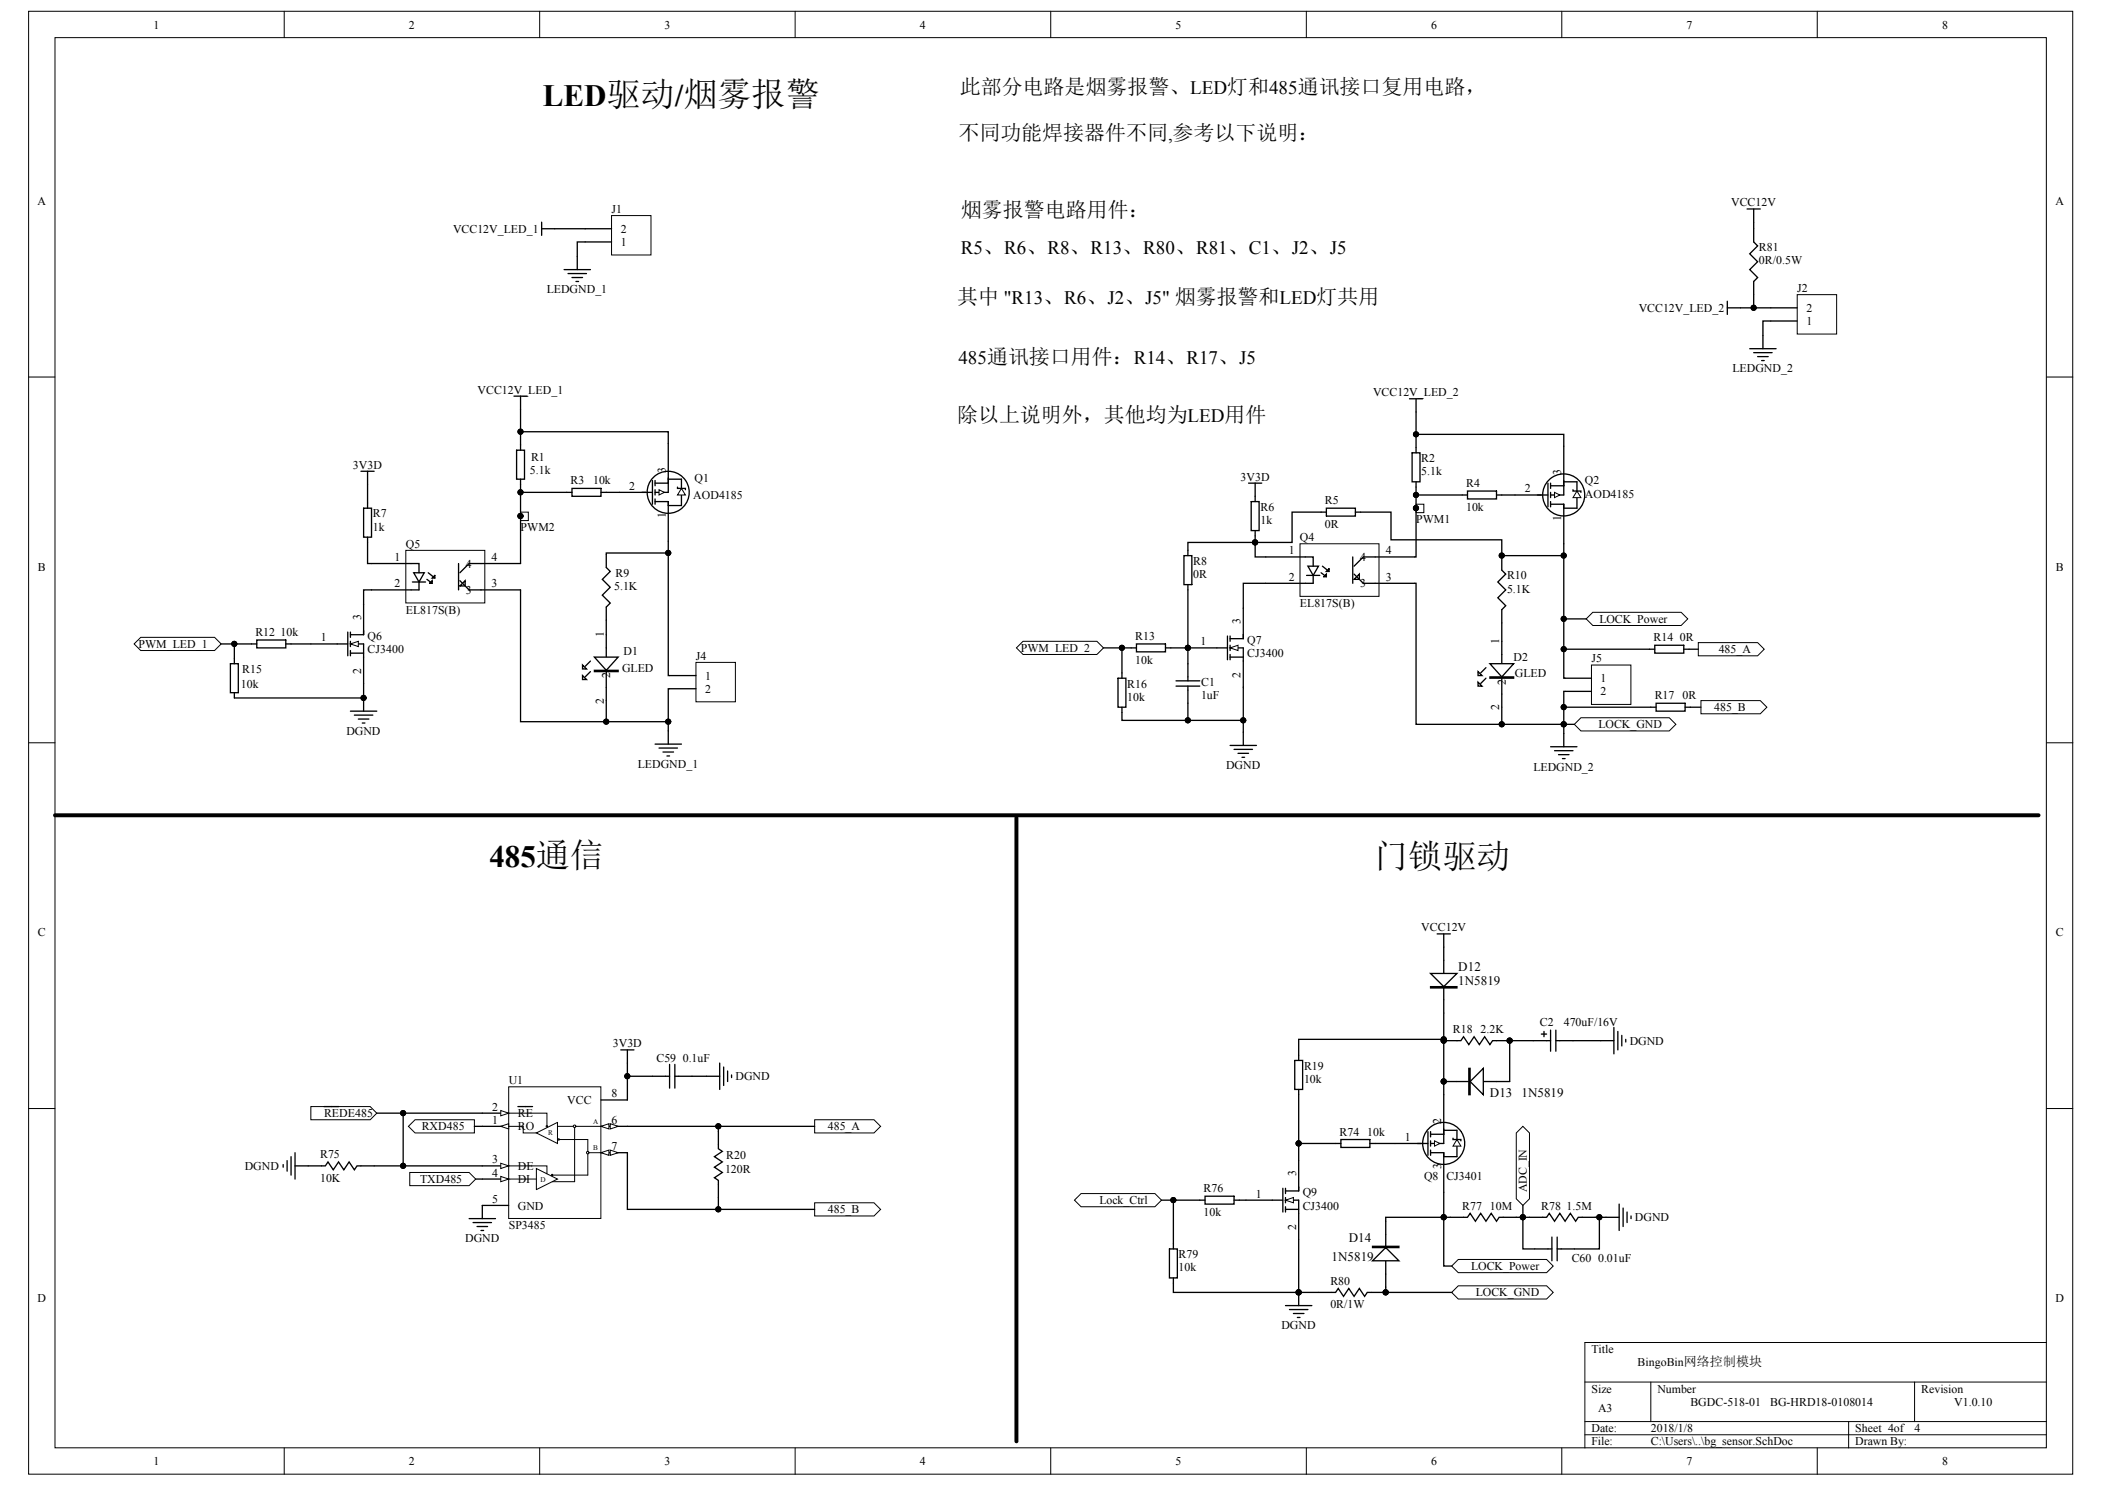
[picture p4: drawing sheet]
<svg xmlns="http://www.w3.org/2000/svg" width="297mm" height="210mm" viewBox="0 0 297 210" stroke-linecap="round" stroke-linejoin="round" font-family="sans-serif">
<defs><g id="words">
<text font-size="4.8" x="193.9" y="122.4">门锁驱动</text>
<g font-size="4.4">
<text x="76.6" y="15">LED驱动/烟雾报警</text>
<text x="69.1" y="122.2">485通信</text>
</g>
<g font-size="3">
<text x="135.4" y="13.3">此部分电路是烟雾报警、LED灯和485通讯接口复用电路，</text>
<text x="135.2" y="19.8">不同功能焊接器件不同,参考以下说明：</text>
<text x="135.6" y="30.6">烟雾报警电路用件：</text>
<text x="135.1" y="42.8">其中 &quot;R13、R6、J2、J5&quot; 烟雾报警和LED灯共用</text>
<text x="135.1" y="59.6">除以上说明外，其他均为LED用件</text>
</g>
<g font-size="2.7">
<text x="135.6" y="35.8">R5、R6、R8、R13、R80、R81、C1、J2、J5</text>
<text x="135.2" y="51.4">485通讯接口用件：R14、R17、J5</text>
</g>
<g font-size="1.8">
<text x="205.8" y="136.9">D12</text>
<text x="205.8" y="139">1N5819</text>
<text x="210.2" y="154.8">D13</text>
<text x="214.7" y="154.8">1N5819</text>
<text x="187.9" y="177.8">1N5819</text>
<text x="190.3" y="175.2">D14</text>
</g>
<g font-size="1.7">
<text x="21.6" y="4">1</text>
<text x="57.7" y="4">2</text>
<text x="93.8" y="4">3</text>
<text x="129.8" y="4">4</text>
<text x="165.9" y="4">5</text>
<text x="201.9" y="4">6</text>
<text x="238" y="4">7</text>
<text x="274" y="4">8</text>
<text x="5.3" y="28.9">A</text>
<text x="244.3" y="29.1">VCC12V</text>
<text x="290" y="28.9">A</text>
<text x="63.9" y="32.8">VCC12V_LED_1</text>
<text x="86.3" y="30.1">J1</text>
<text x="87.6" y="34.7">1</text>
<text x="87.6" y="32.8">2</text>
<text x="248.2" y="35.4">R81</text>
<text x="77.2" y="41.4">LEDGND_1</text>
<text x="248.2" y="37.3">0R/0.5W</text>
<text x="253.6" y="41.2">J2</text>
<text x="231.2" y="44">VCC12V_LED_2</text>
<text x="254.9" y="45.9">1</text>
<text x="254.9" y="44">2</text>
<text x="244.5" y="52.5">LEDGND_2</text>
<text x="67.4" y="55.5">VCC12V_LED_1</text>
<text x="193.8" y="55.9">VCC12V_LED_2</text>
<text x="74.9" y="65">R1</text>
<text x="200.6" y="65.2">R2</text>
<text x="49.8" y="66.1">3V3D</text>
<text x="74.8" y="66.9">5.1k</text>
<text x="80.5" y="68.3">R3</text>
<text x="83.7" y="68.3">10k</text>
<text x="88.8" y="69.1">2</text>
<text x="93.9" y="66.7" transform="rotate(-90 93.9 66.7)">3</text>
<text x="97.8" y="70.4">AOD4185</text>
<text x="98" y="68">Q1</text>
<text x="175.1" y="67.8">3V3D</text>
<text x="187" y="71.1">R5</text>
<text x="200.6" y="67.1">5.1k</text>
<text x="206.9" y="68.7">R4</text>
<text x="215.2" y="69.5">2</text>
<text x="220.3" y="67" transform="rotate(-90 220.3 67)">3</text>
<text x="223.6" y="68.3">Q2</text>
<text x="223.6" y="70.2">AOD4185</text>
<text x="52.6" y="73">R7</text>
<text x="52.6" y="74.8">1k</text>
<text x="57.3" y="77.3">Q5</text>
<text x="73.5" y="75">PWM2</text>
<text x="93.9" y="73.1" transform="rotate(-90 93.9 73.1)">1</text>
<text x="177.9" y="72.1">R6</text>
<text x="177.9" y="73.9">1k</text>
<text x="183.4" y="76.3">Q4</text>
<text x="187" y="74.5">0R</text>
<text x="199.8" y="73.8">PWM1</text>
<text x="206.9" y="72.1">10k</text>
<text x="220.3" y="73.5" transform="rotate(-90 220.3 73.5)">1</text>
<text x="5.3" y="80.5">B</text>
<text x="55.7" y="79.1">1</text>
<text x="55.7" y="82.9">2</text>
<text x="65.7" y="83.8">3</text>
<text x="65.7" y="80.1">4</text>
<text x="69.4" y="82.9">3</text>
<text x="69.4" y="79.1">4</text>
<text x="86.7" y="83.2">5.1K</text>
<text x="86.9" y="81.4">R9</text>
<text x="168.4" y="79.7">R8</text>
<text x="168.4" y="81.5">0R</text>
<text x="181.9" y="78.2">1</text>
<text x="181.9" y="81.9">2</text>
<text x="191.9" y="82.9">3</text>
<text x="191.9" y="79.1">4</text>
<text x="195.5" y="81.9">3</text>
<text x="195.5" y="78.2">4</text>
<text x="212.7" y="81.7">R10</text>
<text x="212.7" y="83.6">5.1K</text>
<text x="290.1" y="80.5">B</text>
<text x="36" y="89.7">R12</text>
<text x="39.6" y="89.7">10k</text>
<text x="50.9" y="87.5" transform="rotate(-90 50.9 87.5)">3</text>
<text x="57.3" y="86.6">EL817S(B)</text>
<text x="85.2" y="89.9" transform="rotate(-90 85.2 89.9)">1</text>
<text x="175.1" y="88.1" transform="rotate(-90 175.1 88.1)">3</text>
<text x="183.4" y="85.6">EL817S(B)</text>
<text x="225.7" y="87.9">LOCK_Power</text>
<text x="19.6" y="91.4">PWM_LED_1</text>
<text x="34.2" y="94.9">R15</text>
<text x="45.3" y="90.5">1</text>
<text x="50.9" y="95" transform="rotate(-90 50.9 95)">2</text>
<text x="51.9" y="90.3">Q6</text>
<text x="51.9" y="92.1">CJ3400</text>
<text x="86.1" y="95.7" transform="rotate(-90 86.1 95.7)">2</text>
<text x="86.1" y="93.5" transform="rotate(-90 86.1 93.5)">1</text>
<text x="87.8" y="94.7">GLED</text>
<text x="88" y="92.3">D1</text>
<text x="98.2" y="93.1">J4</text>
<text x="99.5" y="95.9">1</text>
<text x="144.1" y="92">PWM_LED_2</text>
<text x="160.2" y="90.3">R13</text>
<text x="160.2" y="93.6">10k</text>
<text x="169.4" y="91">1</text>
<text x="175.1" y="95.6" transform="rotate(-90 175.1 95.6)">2</text>
<text x="176" y="90.8">Q7</text>
<text x="176" y="92.7">CJ3400</text>
<text x="211.6" y="90.8" transform="rotate(-90 211.6 90.8)">1</text>
<text x="212.5" y="94.5" transform="rotate(-90 212.5 94.5)">1</text>
<text x="213.6" y="93.3">D2</text>
<text x="213.8" y="95.5">GLED</text>
<text x="224.6" y="93.4">J5</text>
<text x="233.3" y="90.5">R14</text>
<text x="237" y="90.5">0R</text>
<text x="242.5" y="92.1">485_A</text>
<text x="34" y="97">10k</text>
<text x="85.2" y="99.3" transform="rotate(-90 85.2 99.3)">2</text>
<text x="99.5" y="97.7">2</text>
<text x="159.1" y="97">R16</text>
<text x="159.1" y="98.8">10k</text>
<text x="169.5" y="98.7">1uF</text>
<text x="169.5" y="96.8">C1</text>
<text x="211.6" y="100.2" transform="rotate(-90 211.6 100.2)">2</text>
<text x="212.5" y="96.6" transform="rotate(-90 212.5 96.6)">2</text>
<text x="225.9" y="96.2">1</text>
<text x="225.9" y="98.1">2</text>
<text x="233.5" y="98.7">R17</text>
<text x="237.4" y="98.7">0R</text>
<text x="241.9" y="100.3">485_B</text>
<text x="48.9" y="103.7">DGND</text>
<text x="225.6" y="102.7">LOCK_GND</text>
<text x="90" y="108.3">LEDGND_1</text>
<text x="173" y="108.5">DGND</text>
<text x="216.4" y="108.7">LEDGND_2</text>
<text x="200.6" y="131.4">VCC12V</text>
<text x="5.3" y="132.1">C</text>
<text x="290.1" y="132.1">C</text>
<text x="86.5" y="147.7">3V3D</text>
<text x="92.6" y="149.8">C59</text>
<text x="96.4" y="149.8">0.1uF</text>
<text x="205" y="145.7">R18</text>
<text x="208.9" y="145.7">2.2K</text>
<text x="217.3" y="144.8">C2</text>
<text x="220.7" y="144.8">470uF/16V</text>
<text x="230" y="147.4">DGND</text>
<text x="71.8" y="153">U1</text>
<text x="80.1" y="155.7">VCC</text>
<text x="86.3" y="154.8">8</text>
<text x="103.8" y="152.4">DGND</text>
<text x="184" y="150.9">R19</text>
<text x="184" y="152.8">10k</text>
<text x="45.7" y="157.6">REDE485</text>
<text x="59.5" y="159.5">RXD485</text>
<text x="69.4" y="156.7">2</text>
<text x="69.4" y="158.5">1</text>
<text x="73.1" y="157.6">RE</text>
<text x="73.1" y="159.5">RO</text>
<text x="86.3" y="158.5">6</text>
<text x="116.8" y="159.5">485_A</text>
<text x="189" y="160.2">R74</text>
<text x="192.9" y="160.2">10k</text>
<text x="198.2" y="160.9">1</text>
<text x="203.4" y="158.5" transform="rotate(-90 203.4 158.5)">2</text>
<text x="34.5" y="165">DGND</text>
<text x="45.2" y="166.7">10K</text>
<text x="45.2" y="163.4">R75</text>
<text x="59.3" y="166.9">TXD485</text>
<text x="69.4" y="164.1">3</text>
<text x="69.4" y="166">4</text>
<text x="73.1" y="165">DE</text>
<text x="73.1" y="166.9">DI</text>
<text x="86.3" y="162.3">7</text>
<text x="102.3" y="165.4">120R</text>
<text x="102.5" y="163.5">R20</text>
<text x="182.9" y="165.9" transform="rotate(-90 182.9 165.9)">3</text>
<text x="200.9" y="166.5">Q8</text>
<text x="203.4" y="164.9" transform="rotate(-90 203.4 164.9)">3</text>
<text x="204.1" y="166.5">CJ3401</text>
<text x="69.4" y="169.7">5</text>
<text x="71.8" y="173.4">SP3485</text>
<text x="73.1" y="170.6">GND</text>
<text x="116.8" y="171.2">485_B</text>
<text x="155.1" y="169.9">Lock_Ctrl</text>
<text x="169.8" y="168.2">R76</text>
<text x="169.8" y="171.5">10k</text>
<text x="177.2" y="168.9">1</text>
<text x="182.9" y="173.5" transform="rotate(-90 182.9 173.5)">2</text>
<text x="183.8" y="168.8">Q9</text>
<text x="183.8" y="170.6">CJ3400</text>
<text x="206.3" y="170.6">R77</text>
<text x="210.2" y="170.6">10M</text>
<text x="215.5" y="168.2" transform="rotate(-90 215.5 168.2)">ADC_IN</text>
<text x="217.5" y="170.6">R78</text>
<text x="221" y="170.6">1.5M</text>
<text x="230.7" y="172.3">DGND</text>
<text x="65.6" y="175.3">DGND</text>
<text x="166.3" y="177.5">R79</text>
<text x="166.3" y="179.3">10k</text>
<text x="207.6" y="179.2">LOCK_Power</text>
<text x="221.8" y="178.1">C60</text>
<text x="225.5" y="178.1">0.01uF</text>
<text x="5.3" y="183.7">D</text>
<text x="187.7" y="184.6">0R/1W</text>
<text x="187.7" y="181.2">R80</text>
<text x="208.3" y="182.9">LOCK_GND</text>
<text x="290" y="183.7">D</text>
<text x="180.8" y="187.5">DGND</text>
<text x="224.6" y="190.9">Title</text>
<text x="224.6" y="196.5">Size</text>
<text x="231.1" y="192.7">BingoBin网络控制模块</text>
<text x="233.9" y="196.5">Number</text>
<text x="271.1" y="196.5">Revision</text>
<text x="224.6" y="202">Date:</text>
<text x="224.6" y="203.9">File:</text>
<text x="225.5" y="199.2">A3</text>
<text x="232.9" y="202">2018/1/8</text>
<text x="232.9" y="203.9">C:\Users\..\bg_sensor.SchDoc</text>
<text x="238.5" y="198.3">BGDC-518-01</text>
<text x="249.8" y="198.3">BG-HRD18-0108014</text>
<text x="261.8" y="202">Sheet 4of</text>
<text x="261.8" y="203.9">Drawn By:</text>
<text x="270.2" y="202">4</text>
<text x="275.8" y="198.3">V1.0.10</text>
<text x="21.6" y="206.7">1</text>
<text x="57.7" y="206.7">2</text>
<text x="93.8" y="206.7">3</text>
<text x="129.8" y="206.7">4</text>
<text x="165.9" y="206.7">5</text>
<text x="201.9" y="206.7">6</text>
<text x="238" y="206.7">7</text>
<text x="274" y="206.7">8</text>
</g>
<g font-size="1">
<text x="77.4" y="160.2">R</text>
<text x="83.7" y="158.5">A</text>
<text x="76.2" y="166.7">D</text>
<text x="83.7" y="162.2">B</text>
</g>
</g></defs>
<g fill="#fff" stroke="#000" stroke-width=".14">
<path d="M4 1.6h288.5v206.4h-288.5z"/>
<path d="M7.8 5.3h281v198.9h-281z"/>
</g>
<g fill="none" stroke="#000" stroke-width=".14">
<path d="M40.1 1.6v3.7M76.2 1.6v3.7M112.2 1.6v3.7M148.3 1.6v3.7M184.3 1.6v3.7M220.4 1.6v3.7M256.4 1.6v3.7M4 53.2h3.8M288.8 53.2h3.7M4 104.8h3.8M288.8 104.8h3.7M4 156.4h3.8"/>
<path d="M288.8 156.4h3.7M223.6 195h65.2M232.9 195v5.5M270.2 195v5.5M288.8 189.4h-65.2v14.9M40.1 204.3v3.7M76.2 204.3v3.7M112.2 204.3v3.7M148.3 204.3v3.7M184.3 204.3v3.7M220.4 204.3v3.7M223.6 200.5h65.2"/>
<path d="M223.6 202.4h65.2M256.4 204.3v3.7M260.9 200.5v3.8"/>
</g>
<path d="M71.8 153.3h13v18.6h-13z" fill="#fff" stroke="#000" stroke-width=".14"/>
<path d="M68.1 157h3.7" fill="none" stroke="#000" stroke-width=".19"/>
<path d="M70.7 156.7l1.1 .3-1.1 .4z" fill="#fff" stroke="#000" stroke-width=".14"/>
<path d="M73.1 156.1h2M68.1 164.5h3.7" fill="none" stroke="#000" stroke-width=".19"/>
<path d="M70.7 164.1l1.1 .4-1.1 .3z" fill="#fff" stroke="#000" stroke-width=".14"/>
<path d="M68.1 166.3h3.7" fill="none" stroke="#000" stroke-width=".19"/>
<path d="M70.7 166l1.1 .3-1.1 .4z" fill="#fff" stroke="#000" stroke-width=".14"/>
<path d="M68.1 158.9h3.7M84.8 155.2h3.7" fill="none" stroke="#000" stroke-width=".19"/>
<path d="M70.7 158.9l1.1-.4v.8z" fill="#fff" stroke="#000" stroke-width=".14"/>
<path d="M84.8 158.9h3.7" fill="none" stroke="#000" stroke-width=".19"/>
<g fill="#fff" stroke="#000" stroke-width=".14">
<path d="M84.8 158.9l1.1-.4v.8z"/>
<path d="M86.1 158.5l1.1 .4-1.1 .4z"/>
</g>
<path d="M84.8 162.6h3.7" fill="none" stroke="#000" stroke-width=".19"/>
<g fill="#fff" stroke="#000" stroke-width=".14">
<path d="M84.8 162.6l1.1-.4v.8z"/>
<path d="M86.1 162.2l1.1 .4-1.1 .4z"/>
</g>
<path d="M68.1 170h3.7" fill="none" stroke="#000" stroke-width=".19"/>
<g fill="none" stroke="#000" stroke-width=".14">
<path d="M71.8 158.9h2M75.7 159.8l3-1.5v3zM78.7 158.9h6.1M81.1 158.9v7.8h-3.2M71.8 166.3h3.9M75.7 164.8l3 1.5-3 1.5zM79 160.7h3.9v5.1h-4.8"/>
<circle cx="77.9" cy="165.8" r=".1"/>
<circle cx="78.8" cy="160.7" r=".1"/>
</g>
<circle cx="81.1" cy="158.9" r=".18" fill="#fff" stroke="#000" stroke-width=".14"/>
<g fill="none" stroke="#000" stroke-width=".14">
<path d="M71.8 157h5.4v1.7M73.8 158.9v.9h1.9M82.9 162.6h1.9"/>
<circle cx="77.2" cy="158.9" r=".1"/>
</g>
<circle cx="82.9" cy="162.6" r=".18" fill="#fff" stroke="#000" stroke-width=".14"/>
<path d="M71.8 164.5h5.4v1.1" fill="none" stroke="#000" stroke-width=".14"/>
<path d="M87.6 148.1h1.9M88.5 148.1v1.9M66.2 171.9h3.7M66.8 172.5h2.6M67.3 173h1.5M67.9 173.6h.3M68.1 170v1.9" fill="none" stroke="#000" stroke-width=".19"/>
<g fill="#fff" stroke="#000" stroke-width=".14">
<path d="M57.6 158.9l1-.9h8.3v1.8h-8.3z" fill-rule="evenodd"/>
<path d="M57.8 165.4h8.4l.9 .9-.9 1h-8.4z" fill-rule="evenodd"/>
<path d="M43.9 156.1h8.3l1 .9-1 1h-8.3z" fill-rule="evenodd"/>
</g>
<g fill="none" stroke="#000" stroke-width=".19">
<path d="M45.7 156.1h2.1M92.1 151.8h2.4M94.5 150.1v3.4M95.2 151.8h2.4M95.2 150.1v3.4M99.7 151.8h1.9M101.4 159.6v2.4l.5 .4-1.1 .8 1.1 .7-1.1 .8 1.1 .7-1.1 .7 .6 .4v2.4M101.6 150v3.7M102.1 150.5v2.6M102.7 151.1v1.5M103.2 151.6v.4M40 164.3v.4"/>
<path d="M40.5 163.7v1.5M41.1 163.2v2.6M41.6 164.5h4.3l.4-.6 .7 1.1 .8-1.1 .7 1.1 .8-1.1 .7 1.1 .4-.5h2.4M41.6 162.6v3.7"/>
</g>
<path d="M143.4 91.4l1-.9h10.4l.9 .9-.9 .9h-10.4z" fill-rule="evenodd" fill="#fff" stroke="#000" stroke-width=".14"/>
<path d="M198.9 56.3h1.9M199.8 56.3v1.8M206.3 69.8h.8M207.1 69.3h4.1v1.1h-4.1zM211.2 69.8h.7" fill="none" stroke="#000" stroke-width=".19"/>
<path d="M224.6 93.8h5.5v5.6h-5.5z" fill="#fff" stroke="#000" stroke-width=".14"/>
<g fill="none" stroke="#000" stroke-width=".19">
<path d="M176.6 70.8h1.1v4h-1.1zM177.1 70v.8M177.1 74.8v.8M199.3 63.9h1.1v4.1h-1.1zM199.8 63.1v.8M199.8 68v.7M220.9 95.7h3.7M220.9 97.5h3.7M218.8 105.3h3.7M219.4 105.9h2.6M219.9 106.5h1.5M220.5 107h.4"/>
<path d="M220.7 103.5v1.8"/>
</g>
<path d="M253.6 41.6h5.6v5.5h-5.6z" fill="#fff" stroke="#000" stroke-width=".14"/>
<g fill="none" stroke="#000" stroke-width=".19">
<path d="M249.9 45.3h3.7M249.9 43.4h3.7M203.7 146.8h2.4l.4-.6 .8 1.2 .7-1.2 .8 1.2 .7-1.2 .7 1.2 .4-.6h2.4M203.7 152.6h9.3M216.4 146.8h2.4M217.5 145.9h.7M217.9 145.5v.7M218.8 145.3v3M219.5 146.8h2.5M219.5 145.3v3M225.9 146.8h1.8M227.7 144.9v3.8"/>
<path d="M228.3 145.5v2.6M228.9 146.1v1.4M229.4 146.6v.4"/>
</g>
<g fill="#000" stroke="#000" stroke-width=".14">
<circle cx="203.7" cy="152.6" r=".36"/>
<circle cx="203.7" cy="146.8" r=".36"/>
<circle cx="213" cy="146.8" r=".36"/>
</g>
<g fill="#fff" stroke="#000" stroke-width=".19">
<path d="M207.5 152.6l1.8-1.9v3.7z"/>
<path d="M207.3 150.7h.2v3.7h-.2z" fill-rule="evenodd"/>
</g>
<circle cx="203.7" cy="152.6" r=".36" fill="#000" stroke="#000" stroke-width=".14"/>
<g fill="none" stroke="#000" stroke-width=".19">
<path d="M243.7 42.5v1.9M243.7 43.4h1.9M246.9 49.2h3.7M247.5 49.7h2.6M248 50.3h1.5M248.6 50.9h.4M248.8 47.3v1.9M202.8 131.7h1.9M203.7 131.7v1.9M204.7 171.7h2.4l.4-.5 .7 1.1 .7-1.1 .8 1.1 .7-1.1 .8 1.1 .3-.6h2.5M215.8 171.7h2.4l.4-.5 .8 1.1 .7-1.1 .8 1.1 .7-1.1 .7 1.1 .4-.6h2.4M226.6 171.7h1.9"/>
<path d="M228.5 169.9v3.7M229 170.4v2.6M229.6 171v1.5M230.2 171.5v.4"/>
</g>
<path d="M214 159.8l.9-.9 .9 .9v9.3l-.9 .9-.9-.9z" fill-rule="evenodd" fill="#fff" stroke="#000" stroke-width=".14"/>
<path d="M211.9 78.6v1.8l.6 .6-1.1 1.1 1.1 1.1-1.1 1.1 1.1 1.1-.6 .6v1.9M209.7 95.7l-.8 .7M209.7 94.2l-.8 .7M211.9 90.5v9.3" fill="none" stroke="#000" stroke-width=".19"/>
<g fill="#fff" stroke="#000" stroke-width=".19">
<path d="M210.2 93.6h3.4l-1.7 1.9z"/>
<path d="M208.6 96.2l.5 .6h-.5z"/>
<path d="M208.6 94.7l.5 .6h-.5z"/>
<path d="M210.2 95.5h3.4v.2h-3.4z" fill-rule="evenodd"/>
</g>
<path d="M213.8 69.8h4.6M218.4 68.2v3.3M218.8 71.1h1.9v5.6M218.8 69.8h1.9M218.8 68.2v.7M218.8 69.5v.7M218.8 70.8v.7M220.7 62.9v5.6h-1.9" fill="none" stroke="#000" stroke-width=".19"/>
<path d="M219.4 69.5l.7 .3-.7 .4z" fill="#fff" stroke="#000" stroke-width=".14"/>
<path d="M220.7 68h1.8v1.3M222.5 70.2v1.5h-1.8v-.6" fill="none" stroke="#000" stroke-width=".19"/>
<path d="M222.5 69.3l.6 .9h-1.1z" fill="#fff" stroke="#000" stroke-width=".14"/>
<path d="M220.7 67.8v2M222 69.1v.2h1.1v.2M223.1 68.2a2.97 2.97 0 0 0-5 .1 2.97 2.97 0 0 0 2.3 4.5 2.97 2.97 0 0 0 3.1-4l-.3-.6M201.5 159.6v3.4M201.9 159.6v.8M203.7 154.4v5.6h-1.8M196.8 161.3h4.7M201.9 162.6h1.8v5.6M201.9 161.3h1.8M201.9 160.9v.8M201.9 162.2v.8" fill="none" stroke="#000" stroke-width=".19"/>
<path d="M202.4 160.9l.8 .4-.8 .4z" fill="#fff" stroke="#000" stroke-width=".14"/>
<path d="M203.7 159.4h1.9v1.3M205.6 161.7v1.5h-1.9v-.6" fill="none" stroke="#000" stroke-width=".19"/>
<path d="M205.6 160.7l.5 1h-1.1z" fill="#fff" stroke="#000" stroke-width=".14"/>
<path d="M203.7 159.3v2M206.2 159.6a2.97 2.97 0 0 0-5 .2 2.97 2.97 0 0 0 2.2 4.5 2.97 2.97 0 0 0 3.1-4l-.3-.6M205 160.6v.1h1.1v.2" fill="none" stroke="#000" stroke-width=".19"/>
<g fill="#fff" stroke="#000" stroke-width=".14">
<path d="M115 158h8.3l1 .9-1 .9h-8.3z" fill-rule="evenodd"/>
<path d="M115 169.7h8.3l1 .9-1 .9h-8.3z" fill-rule="evenodd"/>
<path d="M239.6 90.7h8.4l1 .9-1 .9h-8.4z" fill-rule="evenodd"/>
<path d="M240 98.8h8.4l.9 1-.9 .9h-8.4z" fill-rule="evenodd"/>
</g>
<path d="M175.8 169.3h5.2M181 167.6v3.4M181.4 169.3h1.9v5.6M181.4 168h1.9M181.4 170.6h1.9M181.4 167.6v.8M181.4 168.9v.8M181.4 170.2v.8M183.3 163.7v3.7" fill="none" stroke="#000" stroke-width=".19"/>
<path d="M181.4 169.3l1.1-.4v.8z" fill="#fff" stroke="#000" stroke-width=".14"/>
<g fill="none" stroke="#000" stroke-width=".19">
<path d="M203.7 133.6v9.3M182.7 149.6h1.1v4.1h-1.1zM183.3 148.8v.8M183.3 153.7v.7M165 176.2h1.1v4.1h-1.1zM165.6 175.4v.8M169.3 169.3h.7M170 168.7h4.1v1.2h-4.1zM174.1 169.3h.8M183.3 167.4v.6M188.5 161.3h.7M189.2 160.7h4.1v1.2h-4.1z"/>
<path d="M193.3 161.3h.8M165.6 180.3v.7"/>
</g>
<g fill="#fff" stroke="#000" stroke-width=".19">
<path d="M201.9 137.3h3.7l-1.9 1.9z"/>
<path d="M201.9 139.2h3.7v.2h-3.7z" fill-rule="evenodd"/>
</g>
<path d="M151.6 169.3l1-.9h10.4l.9 .9-.9 .9h-10.4z" fill-rule="evenodd" fill="#fff" stroke="#000" stroke-width=".14"/>
<path d="M183.4 76.7h11.2v7.4h-11.2z" fill="#fff" stroke="#000" stroke-width=".14"/>
<g fill="none" stroke="#000" stroke-width=".19">
<path d="M178.6 78.6h6.7v1.3M184.6 79.9h1.4l-.7 1.3zM186.6 79.9l.9 .7M190.9 78.6v3.7M199.6 78.6h-7.2l-1.3 1.3M184.4 81.2h1.8M185.3 81.2v1.1h-6.7M186.4 80.8l.8 .6M187 81.2l.2-.2v.4h-.4zM187.2 80.6l.3-.4v.4zM191.1 81.7l.7-.7v.7zM191.1 81l1.3 1.3h7.2"/>
<path d="M173.6 105.2h3.7M174.1 105.7h2.6M174.7 106.3h1.5M175.3 106.8h.3M175.4 103.3v1.9"/>
</g>
<g fill="#fff" stroke="#000" stroke-width=".14">
<path d="M204.8 178.6l1-.9h12.4l1 .9-1 .9h-12.4z" fill-rule="evenodd"/>
<path d="M223.8 87.3l1-.9h12.4l1 .9-1 .9h-12.4z" fill-rule="evenodd"/>
</g>
<path d="M181.4 184.2h3.7M182 184.7h2.6M182.5 185.3h1.5M183.1 185.8h.3M183.3 182.3v1.9M186 182.3h2.5l.3-.5 .8 1.1 .7-1.1 .8 1.1 .7-1.1 .8 1.1 .3-.6h2.5" fill="none" stroke="#000" stroke-width=".19"/>
<circle cx="183.2" cy="182.3" r=".36" fill="#000" stroke="#000" stroke-width=".14"/>
<g fill="#fff" stroke="#000" stroke-width=".14">
<path d="M204.8 182.3l1-.9h12.4l1 .9-1 .9h-12.4z" fill-rule="evenodd"/>
<path d="M222.2 102.2l.9-1h12.5l.9 1-.9 .9h-12.5z" fill-rule="evenodd"/>
<path d="M18.9 90.8l1-.9h10.4l.9 .9-.9 1h-10.4z" fill-rule="evenodd"/>
</g>
<path d="M72.5 55.9h1.9M73.5 55.9v1.8M80 69.5h.7M80.7 68.9h4.1v1.1h-4.1zM84.8 69.5h.8" fill="none" stroke="#000" stroke-width=".19"/>
<path d="M98.2 93.4h5.6v5.6h-5.6z" fill="#fff" stroke="#000" stroke-width=".14"/>
<g fill="none" stroke="#000" stroke-width=".19">
<path d="M51.3 71.7h1.1v4.1h-1.1zM51.9 70.9v.8M51.9 75.8v.7M72.9 63.5h1.1v4.1h-1.1zM73.5 62.8v.7M73.5 67.6v.7M94.5 95.3h3.7M94.5 97.2h3.7M92.4 105h3.8M93 105.5h2.6M93.6 106.1h1.4M94.1 106.6h.4"/>
<path d="M94.3 103.1v1.9"/>
</g>
<path d="M86.3 30.4h5.6v5.6h-5.6z" fill="#fff" stroke="#000" stroke-width=".14"/>
<g fill="none" stroke="#000" stroke-width=".19">
<path d="M76.4 32.3h1.9M76.4 31.3v1.9M79.6 38h3.7M80.2 38.6h2.6M80.7 39.1h1.5M81.3 39.7h.3M81.5 36.2v1.8M82.6 34.1h3.7M82.6 32.3h3.7M85.6 78.2v1.9l.5 .5-1.1 1.1 1.1 1.1-1.1 1.2 1.1 1.1-.5 .5v1.9M83.3 94.7l-.7 .8M83.3 93.3l-.7 .7"/>
<path d="M85.6 89.5v9.3"/>
</g>
<g fill="#fff" stroke="#000" stroke-width=".19">
<path d="M83.9 92.7h3.3l-1.6 1.9z"/>
<path d="M82.2 95.3l.6 .6h-.6z"/>
<path d="M82.2 93.8l.6 .6h-.6z"/>
<path d="M83.9 94.6h3.3v.1h-3.3z" fill-rule="evenodd"/>
</g>
<path d="M87.4 69.5h4.7M92.1 67.8v3.3M92.4 70.8h1.9v5.5M92.4 69.5h1.9M92.4 67.8v.7M92.4 69.1v.7M92.4 70.4v.7M94.3 62.6v5.6h-1.9" fill="none" stroke="#000" stroke-width=".19"/>
<path d="M93 69.1l.7 .4-.7 .3z" fill="#fff" stroke="#000" stroke-width=".14"/>
<path d="M94.3 67.6h1.9v1.3M96.2 69.8v1.5h-1.9v-.5" fill="none" stroke="#000" stroke-width=".19"/>
<path d="M96.2 68.9l.5 .9h-1.1z" fill="#fff" stroke="#000" stroke-width=".14"/>
<path d="M94.3 67.4v2.1M95.6 68.7v.2h1.1v.2M96.7 67.8a2.97 2.97 0 0 0-5 .1 2.97 2.97 0 0 0 2.3 4.5 2.97 2.97 0 0 0 3.1-3.9l-.3-.6" fill="none" stroke="#000" stroke-width=".19"/>
<path d="M57.3 77.6h11.1v7.5h-11.1z" fill="#fff" stroke="#000" stroke-width=".14"/>
<g fill="none" stroke="#000" stroke-width=".19">
<path d="M52.4 79.5h6.7v1.3M64.7 79.5v3.7M73.5 79.5h-7.3l-1.3 1.3M51.3 98.5v1.8M58.2 82.1h1.9M58.4 80.8h1.5l-.8 1.3zM59.1 82.1v1.1h-6.7M60.2 81.7l.8 .6M60.4 80.8l1 .7M60.8 82.1l.2-.2v.4h-.4zM61 81.5l.4-.3v.3zM64.9 82.7l.7-.8v.8z"/>
<path d="M64.9 81.9l1.3 1.3h7.3M232.8 91.6h.7M232.9 99.8h.8M233.5 91h4.1v1.1h-4.1zM233.7 99.2h4.1v1.1h-4.1zM237.6 91.6h.7M237.8 99.8h.7M49.4 100.3h3.8M50 100.9h2.6M50.6 101.4h1.5M51.1 102h.4M195.5 172.3v9.3"/>
</g>
<circle cx="51.3" cy="98.5" r=".36" fill="#000" stroke="#000" stroke-width=".14"/>
<g fill="#fff" stroke="#000" stroke-width=".19">
<path d="M193.7 177.9l1.8-1.9 1.9 1.9z"/>
<path d="M193.7 175.8h3.7v.2h-3.7z" fill-rule="evenodd"/>
</g>
<g fill="none" stroke="#000" stroke-width=".19">
<path d="M50.9 66.5h1.9M51.9 66.5v1.8M176.2 68.2h1.8M177.1 68.2v1.8M35.5 90.8h.7M36.2 90.3h4.1v1.1h-4.1zM40.3 90.8h.8M159.6 91.4h.8M160.4 90.8h4.1v1.2h-4.1zM164.5 91.4h.7M168 91.4h5.2M173.2 89.7v3.4"/>
<path d="M173.6 91.4h1.8v5.6M173.6 90.1h1.8M173.6 92.7h1.8M173.6 89.7v.8M173.6 91v.8M173.6 92.3v.8M175.4 85.8v3.7"/>
</g>
<path d="M173.6 91.4l1.1-.4v.8z" fill="#fff" stroke="#000" stroke-width=".14"/>
<path d="M43.9 90.8h5.2M49.1 89.2v3.3M49.4 90.8h1.9v5.6M49.4 89.5h1.9M49.4 92.1h1.9M49.4 89.2v.7M49.4 90.5v.7M49.4 91.8v.7M51.3 85.3v3.7M175.4 89.5v.6" fill="none" stroke="#000" stroke-width=".19"/>
<path d="M49.4 90.8l1.2-.3v.7z" fill="#fff" stroke="#000" stroke-width=".14"/>
<g fill="none" stroke="#000" stroke-width=".19">
<path d="M246.5 29.5h1.9M247.5 32.3v1.8l.5 .6-1.1 1.1 1.1 1.1-1.1 1.1 1.1 1.1-.5 .6v1.9M247.5 29.5v1.8M167.1 78.4h1.1v4.1h-1.1zM167.6 77.6v.8M186.4 72.2h.8M187.2 71.7h4.1v1.1h-4.1zM191.3 72.2h.7M199.8 71.7h.1M32.5 93.6h1.1v4.1h-1.1zM33.1 92.9v.7M33.1 97.7v.8"/>
<path d="M51.3 89v.5M157.8 95.7h1.1v4.1h-1.1zM158.3 94.9v.8M158.3 99.8v.7M166 96h3.3M166 96.8h3.3M167.6 82.5v.7M167.6 93.6v2.4M167.6 96.8v2.4M216.6 176.2h2.4M219 174.5v3.4M219.7 176.2h2.5"/>
<path d="M219.7 174.5v3.4"/>
</g>
<circle cx="199.8" cy="71.7" r=".36" fill="#000" stroke="#000" stroke-width=".14"/>
<path d="M199.8 71.1h1.1v1.2h-1.1z" fill="#fff" stroke="#000" stroke-width=".14"/>
<g fill="#000" stroke="#000" stroke-width=".14">
<circle cx="73.4" cy="72.8" r=".36"/>
<circle cx="199.8" cy="71.7" r=".36"/>
</g>
<path d="M73.5 72.8h.1" fill="none" stroke="#000" stroke-width=".19"/>
<path d="M73.5 72.2h1.1v1.2h-1.1z" fill="#fff" stroke="#000" stroke-width=".14"/>
<g fill="#000" stroke="#000" stroke-width=".14">
<circle cx="247.5" cy="43.4" r=".36"/>
<circle cx="73.4" cy="72.8" r=".36"/>
<circle cx="73.4" cy="60.9" r=".36"/>
<circle cx="73.4" cy="69.4" r=".36"/>
<circle cx="94.3" cy="78" r=".36"/>
<circle cx="177.1" cy="76.5" r=".36"/>
<circle cx="199.8" cy="61.3" r=".36"/>
<circle cx="199.8" cy="69.8" r=".36"/>
<circle cx="199.8" cy="71.7" r=".36"/>
<circle cx="211.9" cy="78.4" r=".36"/>
<circle cx="220.7" cy="78.4" r=".36"/>
<circle cx="33.1" cy="90.8" r=".36"/>
<circle cx="51.3" cy="98.5" r=".36"/>
<circle cx="158.3" cy="91.4" r=".36"/>
<circle cx="167.6" cy="91.4" r=".36"/>
<circle cx="220.7" cy="99.8" r=".36"/>
<circle cx="220.7" cy="91.6" r=".36"/>
<circle cx="220.7" cy="87.3" r=".36"/>
<circle cx="85.5" cy="101.8" r=".36"/>
<circle cx="94.3" cy="101.8" r=".36"/>
<circle cx="167.6" cy="101.6" r=".36"/>
<circle cx="175.4" cy="101.6" r=".36"/>
<circle cx="211.9" cy="102.2" r=".36"/>
<circle cx="220.7" cy="102.2" r=".36"/>
<circle cx="56.9" cy="157" r=".36"/>
<circle cx="88.5" cy="151.8" r=".36"/>
<circle cx="101.4" cy="158.9" r=".36"/>
<circle cx="203.7" cy="152.6" r=".36"/>
<circle cx="203.7" cy="146.8" r=".36"/>
<circle cx="203.7" cy="146.6" r=".36"/>
<circle cx="213" cy="146.8" r=".36"/>
<circle cx="56.9" cy="164.5" r=".36"/>
<circle cx="101.4" cy="170.6" r=".36"/>
<circle cx="165.6" cy="169.3" r=".36"/>
<circle cx="183.2" cy="161.3" r=".36"/>
<circle cx="203.7" cy="171.7" r=".36"/>
<circle cx="214.9" cy="171.7" r=".36"/>
<circle cx="225.7" cy="171.7" r=".36"/>
<circle cx="183.2" cy="182.3" r=".36"/>
<circle cx="195.5" cy="182.3" r=".36"/>
</g>
<path d="M7.8 115h279.9M143.4 115.4v87.9" fill="none" stroke="#000" stroke-width=".56"/>
<g fill="none" stroke="#000" stroke-width=".19">
<path d="M78.3 32.3h4.3M82.6 34.1h-1.1v2.1M247.5 31.3v1M73.5 57.7v5.1M199.8 58.1v5M245.6 43.4h4.3M247.5 41.6v1.8M249.9 45.3h-1.1v2M51.9 76.5v3h.5M51.9 68.3v2.6M73.5 68.3v1.2h6.5M73.5 69.5v10"/>
<path d="M73.5 60.9h20.8v1.7M85.6 69.5h1.8M94.3 76.3v19h.2M94.3 78h-8.7v.2M177.1 75.6v3h1.5M186.4 72.2h-4.1v4.3h-14.7v1.1M192 72.2h4.3v3.9h15.6v2.3M199.8 61.3h20.9v1.6M199.8 68.7v9.9h-.2M199.8 69.8h6.5M211.9 69.8h1.9M220.7 76.7v19h.2"/>
<path d="M220.7 78.4h-8.8v.2M31.2 90.8h4.3M33.1 90.8v2.1M41.1 90.8h2.8M51.3 96.4v2.1h-18.2M52.4 83.2h-1.1v2.1M73.5 83.2v18.6h20.8M85.6 87.5v2M85.6 98.8v3M94.5 97.2h-.2v5.9M155.7 91.4h3.9M158.3 91.4v3.5"/>
<path d="M165.2 91.4h2.8M167.6 83.2v10.4M167.6 99.2v2.4M175.4 97v6.3M178.6 82.3h-3.2v3.5M199.6 82.3h.2v19.9h22.4M211.9 87.9v2.6M211.9 99.8v2.4M220.7 87.3h3.1M220.7 91.6h12.1M220.7 99.8h12.2M220.9 97.5h-.2v6"/>
<path d="M238.3 91.6h1.3M238.5 99.8h1.5M158.3 100.5v1.1h17.1M53.2 157h3.7M66.9 158.9h1.2M68.1 157h-11.2v7.5M88.5 158.9h26.5M88.5 150v5.2M88.5 151.8h3.6M97.6 151.8h2.1M101.4 158.9v.7M183.3 154.4v9.3"/>
<path d="M203.7 142.9v11.5M203.7 146.6h-20.4v2.2M216.4 146.8h-3.4v5.8M222 146.8h3.9M52.8 164.5h15.3M67.1 166.3h1M88.5 162.6v8h26.5M101.4 168.9v1.7M163.9 169.3h5.4M165.6 169.3v6.1M174.9 169.3h.9M183.3 174.9v7.4"/>
<path d="M183.3 161.3h5.2M194.1 161.3h2.7M203.7 168.2v10.4h1.1M204.7 171.7h-9.2v.6M214 171.7h1.8M214.9 170v6.2h1.7M225.1 171.7h1.5M225.7 171.7v4.5h-3.5M165.6 181v1.3h17.7M183.3 182.3h2.7M195.4 182.3h9.4M195.5 181.6v.7"/>
</g>
<use href="#words"/>
</svg>
